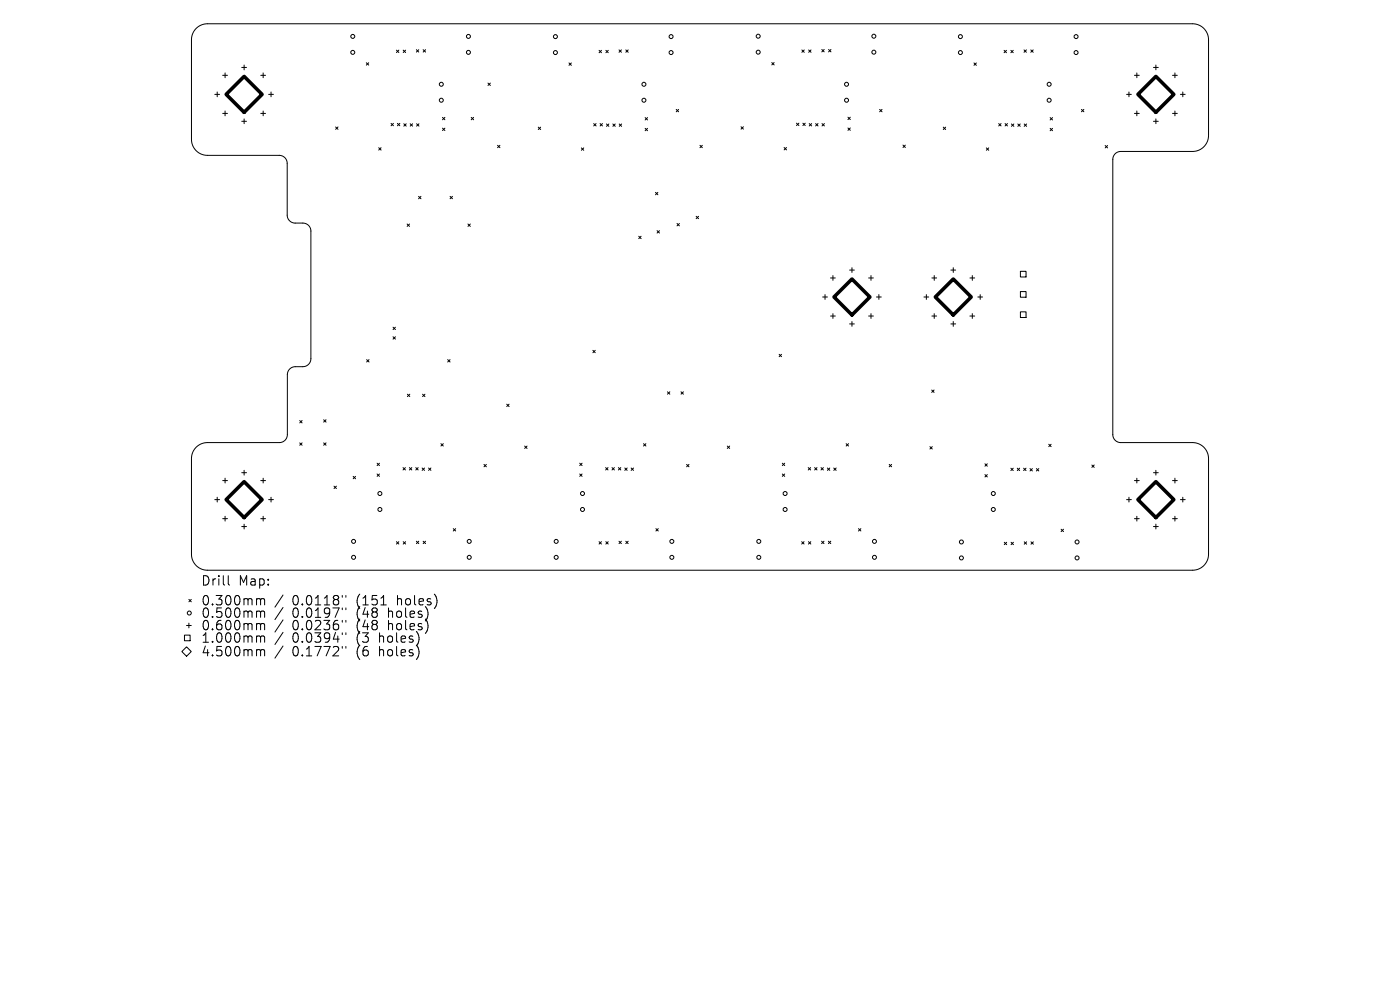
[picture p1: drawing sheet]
<svg xmlns="http://www.w3.org/2000/svg" width="297mm" height="210mm" viewBox="0 0 297 210" stroke-linecap="round" stroke-linejoin="round" font-family="sans-serif">
<defs><g id="words">
<g font-size="2.8">
<text x="42.6" y="124.5">Drill</text>
<text x="50.6" y="124.5">Map:</text>
<text x="42.6" y="128.7">0.300mm</text>
<text x="42.6" y="131.3">0.500mm</text>
<text x="62" y="128.7">0.0118&quot;</text>
<text x="62" y="131.3">0.0197&quot;</text>
<text x="75.7" y="128.7">(151</text>
<text x="75.7" y="131.3">(48</text>
<text x="82.6" y="131.3">holes)</text>
<text x="84.5" y="128.7">holes)</text>
<text x="42.6" y="134">0.600mm</text>
<text x="42.6" y="136.6">1.000mm</text>
<text x="62" y="134">0.0236&quot;</text>
<text x="62" y="136.6">0.0394&quot;</text>
<text x="75.7" y="134">(48</text>
<text x="75.7" y="136.6">(3</text>
<text x="80.7" y="136.6">holes)</text>
<text x="82.6" y="134">holes)</text>
<text x="42.6" y="139.5">4.500mm</text>
<text x="62" y="139.5">0.1772&quot;</text>
<text x="75.7" y="139.5">(6</text>
<text x="80.7" y="139.5">holes)</text>
</g>
</g></defs>
<g fill="none" stroke="#000" stroke-width=".21">
<path d="M41.6 6a3.4 3.4 0 0 1 2.4-1h209a3.4 3.4 0 0 1 3.4 3.4v20.3a3.4 3.4 0 0 1-3.4 3.4h-15.2a1.69 1.69 0 0 0-1.7 1.7v58.4a1.69 1.69 0 0 0 1.7 1.7h15.2a3.4 3.4 0 0 1 3.4 3.4v20.3a3.4 3.4 0 0 1-3.4 3.4h-209a3.4 3.4 0 0 1-3.4-3.4v-20.3a3.4 3.4 0 0 1 3.4-3.4h15.3a1.69 1.69 0 0 0 1.7-1.7v-12.7a1.69 1.69 0 0 1 1.7-1.7h1.6a1.69 1.69 0 0 0 1.7-1.7v-27.1a1.69 1.69 0 0 0-1.7-1.7h-1.7a1.69 1.69 0 0 1-1.7-1.7v-11a1.69 1.69 0 0 0-1.7-1.6h-15.2a3.4 3.4 0 0 1-3.4-3.4v-21.2a3.4 3.4 0 0 1 1-2.4zM46.1 19.5v1M47.2 16h1.1M47.7 15.5v1M51.3 14.3h1M51.8 13.8v1M55.3 16h1M55.8 15.5v1M57.5 19.5v1M77.7 13.3l.5 .5M78.2 13.3l-.5 .5M84.1 10.6l.5 .5"/>
<path d="M84.6 10.6l-.5 .5M85.5 10.6l.5 .5M86 10.6l-.5 .5M88.3 10.5l.5 .5M88.8 10.5l-.5 .5M89.8 10.5l.5 .5M90.3 10.5l-.5 .5M103.5 17.6l.5 .5M104 17.6l-.5 .5M120.7 13.4l.5 .5M121.2 13.4l-.5 .5M127.1 10.7l.5 .5"/>
<path d="M127.6 10.7l-.5 .5M128.5 10.7l.5 .5M129 10.7l-.5 .5M131.3 10.6l.5 .5M131.8 10.6l-.5 .5M132.8 10.6l.5 .5M133.3 10.6l-.5 .5M163.7 13.3l.5 .5M164.2 13.3l-.5 .5M170.1 10.6l.5 .5M170.6 10.6l-.5 .5M171.5 10.6l.6 .5"/>
<path d="M172.1 10.6l-.6 .5M174.3 10.5l.5 .5M174.8 10.5l-.5 .5M175.8 10.5l.5 .5M176.3 10.5l-.5 .5M206.6 13.4l.5 .5M207.1 13.4l-.5 .5M213 10.7l.5 .5M213.5 10.7l-.5 .5M214.4 10.7l.6 .5M215 10.7l-.6 .5M217.2 10.6l.5 .5"/>
<path d="M217.7 10.6l-.5 .5M218.7 10.6l.5 .5M219.2 10.6l-.5 .5M239.5 19.5v1M240.7 16h1M241.2 15.5v1M244.7 14.3h1M245.2 13.8v1M248.7 16h1.1M249.3 15.5v1M250.9 19.5v1M45.6 20h1"/>
<path d="M47.2 24.1h1.1M47.7 23.5v1.1M51.3 25.7h1M51.8 25.2v1M55.3 24.1h1M55.8 23.5v1.1M57 20h1M71.2 26.9l.5 .5M71.7 26.9l-.5 .5M80.3 31.3l.5 .5M80.8 31.3l-.5 .5M83 26.2l.5 .5"/>
<path d="M83.5 26.2l-.5 .5M84.3 26.2l.5 .5M84.8 26.2l-.5 .5M85.7 26.3l.5 .5M86.2 26.3l-.5 .5M87 26.3l.5 .5M87.5 26.3l-.5 .5M88.4 26.3l.5 .5M88.9 26.3l-.5 .5M93.9 24.9l.5 .5M93.9 27.2l.5 .5M94.4 24.9l-.5 .5"/>
<path d="M94.4 27.2l-.5 .5M100 24.9l.5 .5M100.5 24.9l-.5 .5M105.6 30.8l.5 .5M106.1 30.8l-.5 .5M114.2 27l.5 .5M114.7 27l-.5 .5M123.3 31.4l.5 .5M123.8 31.4l-.5 .5M126 26.2l.5 .5M126.5 26.2l-.5 .5M127.3 26.2l.5 .5"/>
<path d="M127.8 26.2l-.5 .5M128.7 26.3l.5 .5M129.2 26.3l-.5 .5M130 26.3l.5 .5M130.5 26.3l-.5 .5M131.4 26.3l.5 .5M131.9 26.3l-.5 .5M136.9 24.9l.5 .6M136.9 27.2l.5 .5M137.4 24.9l-.5 .6M137.4 27.2l-.5 .5M143.5 23.2l.5 .5"/>
<path d="M144 23.2l-.5 .5M148.5 30.8l.5 .5M149 30.8l-.5 .5M157.2 26.9l.5 .5M157.7 26.9l-.5 .5M166.3 31.3l.6 .5M166.9 31.3l-.6 .5M169 26.1l.5 .5M169.5 26.1l-.5 .5M170.3 26.1l.5 .5M170.8 26.1l-.5 .5M171.7 26.2l.5 .5"/>
<path d="M172.2 26.2l-.5 .5M173 26.2l.5 .5M173.5 26.2l-.5 .5M174.4 26.2l.5 .5M174.9 26.2l-.5 .5M179.9 24.9l.5 .5M179.9 27.1l.5 .6M180.4 24.9l-.5 .5M180.4 27.1l-.5 .6M186.6 23.2l.5 .5M187.1 23.2l-.5 .5M191.6 30.8l.5 .5"/>
<path d="M192.1 30.8l-.5 .5M200.1 27l.5 .5M200.6 27l-.5 .5M209.2 31.4l.6 .5M209.8 31.4l-.6 .5M211.9 26.2l.5 .5M212.4 26.2l-.5 .5M213.2 26.2l.5 .5M213.7 26.2l-.5 .5M214.6 26.3l.5 .5M215.1 26.3l-.5 .5M215.9 26.3l.5 .5"/>
<path d="M216.4 26.3l-.5 .5M217.3 26.3l.5 .5M217.8 26.3l-.5 .5M222.8 24.9l.5 .6M222.8 27.2l.5 .5M223.3 24.9l-.5 .6M223.3 27.2l-.5 .5M229.4 23.2l.5 .5M229.9 23.2l-.5 .5M234.5 30.9l.5 .5M235 30.9l-.5 .5M239 20h1"/>
<path d="M240.7 24.1h1M241.2 23.5v1.1M244.7 25.7h1M245.2 25.2v1M248.7 24.1h1.1M249.3 23.5v1.1M250.4 20h1M86.4 47.5l.5 .5M86.9 47.5l-.5 .5M88.8 41.7l.5 .5M89.3 41.7l-.5 .5M95.5 41.7l.5 .5"/>
<path d="M96 41.7l-.5 .5M99.3 47.5l.5 .5M99.8 47.5l-.5 .5M135.5 50.1l.5 .5M136 50.1l-.5 .5M139.1 40.8l.5 .5M139.4 48.9l.5 .5M139.6 40.8l-.5 .5M139.9 48.9l-.5 .5M143.6 47.4l.5 .5M144.1 47.4l-.5 .5M147.7 45.9l.5 .5"/>
<path d="M148.2 45.9l-.5 .5M176.2 59h1M176.7 58.5v1M180.2 57.3h1M180.7 56.8v1M184.3 59h1M184.8 58.5v1M197.7 59h1M198.2 58.5v1M201.7 57.3h1M202.2 56.8v1M205.8 59h1"/>
<path d="M206.3 58.5v1M216.5 57.6h1.2v1.2h-1.2zM77.8 76.3l.5 .5M78.3 76.3l-.5 .5M83.4 69.4l.5 .5M83.4 71.4l.5 .5M83.9 69.4l-.5 .5M83.9 71.4l-.5 .5M95 76.3l.5 .5M95.5 76.3l-.5 .5M125.8 74.3l.5 .5M126.3 74.3l-.5 .5"/>
<path d="M165.3 75.2l.5 .5M165.8 75.2l-.5 .5M174.5 63h1M175 62.5v1M176.2 67h1M176.7 66.5v1M180.2 68.7h1M180.7 68.2v1M184.3 67h1M184.8 66.5v1M185.9 63h1.1M186.4 62.5v1"/>
<path d="M196 63h1M196.5 62.5v1M197.7 67h1M198.2 66.5v1M201.7 68.7h1M202.2 68.2v1M205.8 67h1M206.3 66.5v1M207.4 63h1M207.9 62.5v1M216.5 61.9h1.2v1.2h-1.2zM216.5 66.2h1.2v1.1h-1.2z"/>
<path d="M51.8 99.8v1M63.6 89.2l.5 .5M63.6 93.9l.5 .6M64.1 89.2l-.5 .5M64.1 93.9l-.5 .6M68.7 89l.5 .5M68.7 93.9l.5 .6M69.2 89l-.5 .5M69.2 93.9l-.5 .6M80 98.3l.5 .5M80.5 98.3l-.5 .5M85.5 99.2l.5 .5"/>
<path d="M86 99.2l-.5 .5M86.4 83.6l.5 .5M86.9 99.2l.5 .5M86.9 83.6l-.5 .5M87.4 99.2l-.5 .5M88.2 99.2l.5 .5M88.7 99.2l-.5 .5M89.6 99.3l.5 .5M89.6 83.6l.6 .5M90.1 99.3l-.5 .5M90.2 83.6l-.6 .5M90.9 99.3l.5 .5"/>
<path d="M91.4 99.3l-.5 .5M93.5 94.1l.5 .5M94 94.1l-.5 .5M102.7 98.5l.5 .5M103.2 98.5l-.5 .5M107.5 85.7l.5 .5M108 85.7l-.5 .5M111.3 94.6l.5 .5M111.8 94.6l-.5 .5M123 98.3l.5 .5M123.5 98.3l-.5 .5M128.5 99.2l.5 .5"/>
<path d="M129 99.2l-.5 .5M129.8 99.2l.5 .5M130.3 99.2l-.5 .5M131.2 99.2l.5 .5M131.7 99.2l-.5 .5M132.5 99.3l.6 .5M133.1 99.3l-.6 .5M133.9 99.3l.5 .5M134.4 99.3l-.5 .5M136.5 94.1l.5 .5M137 94.1l-.5 .5M141.6 83.1l.5 .5"/>
<path d="M142.1 83.1l-.5 .5M144.5 83.1l.5 .5M145 83.1l-.5 .5M145.7 98.5l.5 .5M146.2 98.5l-.5 .5M154.3 94.6l.5 .5M154.8 94.6l-.5 .5M166 98.3l.5 .5M166.5 98.3l-.5 .5M171.5 99.2l.5 .5M172 99.2l-.5 .5M172.8 99.2l.5 .5"/>
<path d="M173.3 99.2l-.5 .5M174.2 99.2l.5 .5M174.7 99.2l-.5 .5M175.5 99.3l.5 .5M176 99.3l-.5 .5M176.9 99.3l.5 .5M177.4 99.3l-.5 .5M179.5 94.1l.5 .5M180 94.1l-.5 .5M188.6 98.5l.5 .5M189.1 98.5l-.5 .5M197.3 94.7l.5 .6"/>
<path d="M197.7 82.7l.5 .5M197.8 94.7l-.5 .6M198.2 82.7l-.5 .5M208.9 98.4l.6 .5M209.5 98.4l-.6 .5M214.4 99.3l.6 .5M215 99.3l-.6 .5M215.8 99.3l.5 .5M216.3 99.3l-.5 .5M217.2 99.3l.5 .5M217.7 99.3l-.5 .5M218.5 99.4l.5 .5"/>
<path d="M219 99.4l-.5 .5M219.9 99.4l.5 .5M220.4 99.4l-.5 .5M222.5 94.2l.5 .5M223 94.2l-.5 .5M231.6 98.6l.5 .5M232.1 98.6l-.5 .5M245.2 99.8v1M45.6 106h1M46.1 105.5v1M47.2 101.9h1.1M47.2 110h1.1"/>
<path d="M47.7 101.4v1.1M47.7 109.5v1M51.3 100.3h1M51.3 111.7h1M51.8 111.2v1M55.3 101.9h1M55.3 110h1M55.8 101.4v1.1M55.8 109.5v1M57 106h1M57.5 105.5v1M70.9 103.1l.5 .5"/>
<path d="M71.4 103.1l-.5 .5M74.9 101.1l.5 .5M75.4 101.1l-.5 .5M80 100.5l.5 .6M80.5 100.5l-.5 .6M84.1 114.9l.5 .5M84.6 114.9l-.5 .5M85.5 114.9l.5 .5M86 114.9l-.5 .5M88.3 114.8l.5 .5M88.8 114.8l-.5 .5M89.8 114.8l.5 .5"/>
<path d="M90.3 114.8l-.5 .5M96.2 112.1l.5 .5M96.7 112.1l-.5 .5M123 100.5l.5 .6M123.5 100.5l-.5 .6M127.1 114.9l.5 .5M127.6 114.9l-.5 .5M128.5 114.9l.5 .5M129 114.9l-.5 .5M131.3 114.8l.5 .5M131.8 114.8l-.5 .5M132.8 114.8l.5 .5"/>
<path d="M133.3 114.8l-.5 .5M139.1 112.1l.6 .5M139.7 112.1l-.6 .5M166 100.5l.5 .6M166.5 100.5l-.5 .6M170.1 114.9l.5 .5M170.6 114.9l-.5 .5M171.5 114.9l.5 .5M172 114.9l-.5 .5M174.3 114.8l.5 .5M174.8 114.8l-.5 .5M175.7 114.8l.5 .5"/>
<path d="M176.2 114.8l-.5 .5M182.1 112.1l.5 .5M182.6 112.1l-.5 .5M208.9 100.7l.6 .5M209.5 100.7l-.6 .5M213.1 115l.5 .5M213.6 115l-.5 .5M214.5 115l.5 .5M215 115l-.5 .5M217.3 114.9l.5 .5M217.8 114.9l-.5 .5M218.7 114.9l.5 .5"/>
<path d="M219.2 114.9l-.5 .5M225.1 112.3l.5 .5M225.6 112.3l-.5 .5M239 106h1M239.5 105.5v1M240.7 101.9h1M240.7 110h1M241.2 101.4v1.1M241.2 109.5v1M244.7 100.3h1M244.7 111.7h1M245.2 111.2v1"/>
<path d="M248.7 101.9h1.1M248.7 110h1.1M249.3 101.4v1.1M249.3 109.5v1M250.4 106h1M250.9 105.5v1M38.6 138.2l1-1 1 1-1 1zM39.1 134.7h1.2v1.2h-1.2zM39.6 132.7h1M40.1 127.2l.5 .5M40.1 132.2v1M40.6 127.2l-.5 .5"/>
<path d="M48.4 122.1v1.7l.3 .3M54.7 127h.3l.3 .3M54.7 129.6l.5 .1 .1 .2M54.7 132.3h.3l.3 .3M54.7 134.9l.5 .1 .1 .2M54.7 137.8l.5 .1 .1 .2M55.3 127.3l.3-.3 .4 .1 .1 1.2M55.3 127.3v1M55.3 129.9v1.1M55.3 132.6v1M55.3 135.2v1M55.3 138.1v1"/>
<path d="M55.3 129.9l.3-.3 .4 .1 .1 1.3M55.3 132.6l.3-.3 .4 .1 .1 1.2M55.3 135.2l.3-.3 .4 .1 .1 1.2M55.3 138.1l.3-.3 .4 .1 .1 1.2M60 126.2l-1.7 2.6M60 128.9l-1.7 2.5M60 131.5l-1.7 2.6M60 134.1l-1.7 2.6M60 137l-1.7 2.6M72.6 126.3v.4M72.6 129v.3M72.6 131.6v.4"/>
<path d="M72.6 134.2v.4M72.6 137.1v.4M73.4 126.3v.4M73.4 129v.3M73.4 131.6v.4M73.4 134.2v.4M73.4 137.1v.4M80.8 128.3h1.1"/>
<circle cx="74.8" cy="11.1" r=".42"/>
<circle cx="74.8" cy="7.7" r=".42"/>
<circle cx="93.6" cy="17.9" r=".42"/>
<circle cx="99.4" cy="11.1" r=".42"/>
<circle cx="99.4" cy="7.7" r=".42"/>
<circle cx="117.8" cy="7.8" r=".42"/>
<circle cx="117.8" cy="11.2" r=".42"/>
<circle cx="136.6" cy="17.9" r=".42"/>
<circle cx="142.4" cy="7.8" r=".42"/>
<circle cx="142.4" cy="11.2" r=".42"/>
<circle cx="160.8" cy="11.1" r=".42"/>
<circle cx="160.8" cy="7.7" r=".42"/>
<circle cx="179.6" cy="17.9" r=".42"/>
<circle cx="185.4" cy="11.1" r=".42"/>
<circle cx="185.4" cy="7.7" r=".42"/>
<circle cx="203.7" cy="7.8" r=".42"/>
<circle cx="203.7" cy="11.2" r=".42"/>
<circle cx="222.6" cy="17.9" r=".42"/>
<circle cx="228.3" cy="7.8" r=".42"/>
<circle cx="228.3" cy="11.2" r=".42"/>
<circle cx="93.6" cy="21.3" r=".42"/>
<circle cx="136.6" cy="21.3" r=".42"/>
<circle cx="179.6" cy="21.3" r=".42"/>
<circle cx="222.6" cy="21.3" r=".42"/>
<circle cx="75" cy="114.8" r=".42"/>
<circle cx="75" cy="118.2" r=".42"/>
<circle cx="80.6" cy="104.7" r=".42"/>
<circle cx="80.6" cy="108.1" r=".42"/>
<circle cx="99.5" cy="118.2" r=".42"/>
<circle cx="99.5" cy="114.8" r=".42"/>
<circle cx="118" cy="114.8" r=".42"/>
<circle cx="118" cy="118.2" r=".42"/>
<circle cx="123.6" cy="108.1" r=".42"/>
<circle cx="123.6" cy="104.7" r=".42"/>
<circle cx="142.5" cy="118.2" r=".42"/>
<circle cx="142.5" cy="114.8" r=".42"/>
<circle cx="161" cy="118.2" r=".42"/>
<circle cx="161" cy="114.8" r=".42"/>
<circle cx="166.6" cy="108.1" r=".42"/>
<circle cx="166.6" cy="104.7" r=".42"/>
<circle cx="185.5" cy="114.8" r=".42"/>
<circle cx="185.5" cy="118.2" r=".42"/>
<circle cx="204" cy="118.4" r=".42"/>
<circle cx="204" cy="115" r=".42"/>
<circle cx="210.7" cy="104.7" r=".42"/>
<circle cx="210.7" cy="108.1" r=".42"/>
<circle cx="228.5" cy="118.4" r=".42"/>
<circle cx="228.5" cy="115" r=".42"/>
<circle cx="40.2" cy="130" r=".42"/>
</g>
<path d="M51.8 16.2l3.8 3.8-3.8 3.8-3.8-3.8zM241.4 20l3.8-3.8 3.8 3.8-3.8 3.8zM176.9 63l3.8-3.8 3.8 3.8-3.8 3.8zM198.4 63l3.8-3.8 3.8 3.8-3.8 3.8zM51.8 102.2l3.8 3.8-3.8 3.8-3.8-3.8zM245.2 102.2l3.8 3.8-3.8 3.8-3.8-3.8z" fill="none" stroke="#000" stroke-width=".76"/>
<use href="#words"/>
</svg>
